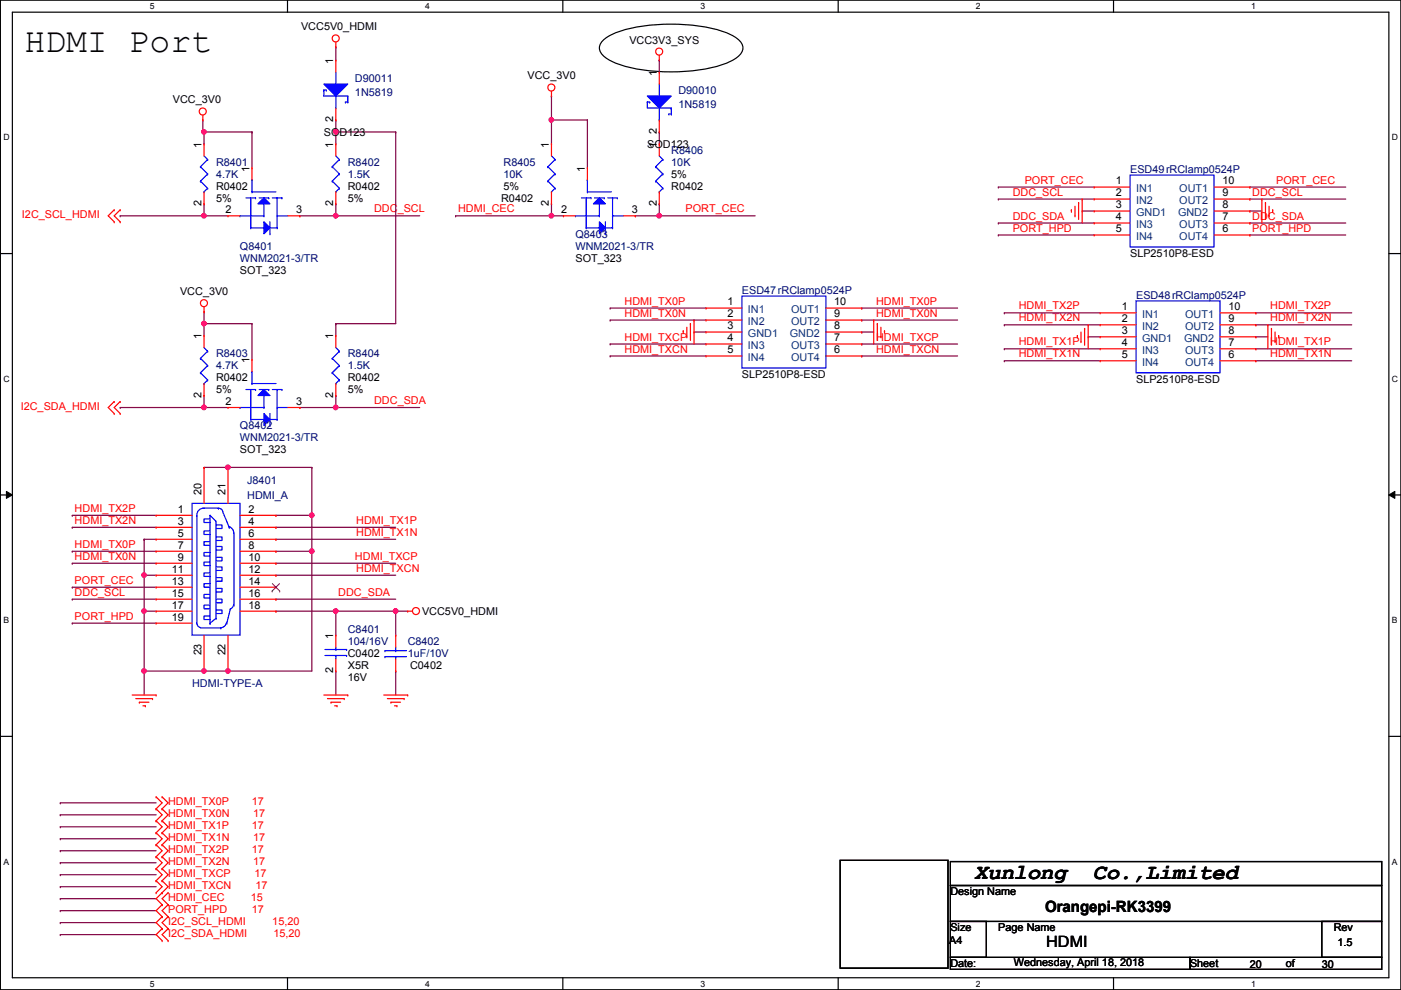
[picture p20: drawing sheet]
<svg xmlns="http://www.w3.org/2000/svg" width="297mm" height="210mm" viewBox="0 0 297 210" stroke-linecap="round" stroke-linejoin="round" font-family="sans-serif">
<defs><g id="words">
<text font-size="7.4" x="5.2" y="11">HDMI Port</text>
<g font-size="4.6">
<text x="206.6" y="186.3">Xunlong</text>
<text x="231.7" y="186.3">Co.,Limited</text>
</g>
<g font-size="3.3">
<text x="221.6" y="193.4">Orangepi-RK3399</text>
<text x="221.8" y="200.9">HDMI</text>
</g>
<g font-size="2.3">
<text x="63.8" y="6.4">VCC5V0_HDMI</text>
<text x="133.4" y="9.2">VCC3V3_SYS</text>
<text x="70.7" y="13.5" transform="rotate(-90 70.7 13.5)">1</text>
<text x="111.8" y="16.8">VCC_3V0</text>
<text x="139.2" y="16" transform="rotate(-90 139.2 16)">1</text>
<text x="36.7" y="21.9">VCC_3V0</text>
<text x="68.7" y="28.8">SOD123</text>
<text x="70.7" y="26" transform="rotate(-90 70.7 26)">2</text>
<text x="139.2" y="28.5" transform="rotate(-90 139.2 28.5)">2</text>
<text x="42.7" y="31.3" transform="rotate(-90 42.7 31.3)">1</text>
<text x="70.7" y="31.3" transform="rotate(-90 70.7 31.3)">1</text>
<text x="116.4" y="31.3" transform="rotate(-90 116.4 31.3)">1</text>
<text x="137.2" y="31.3">SOD123</text>
<text x="139.2" y="31.3" transform="rotate(-90 139.2 31.3)">1</text>
<text x="45.8" y="40.2">R0402</text>
<text x="52.9" y="36.4" transform="rotate(-90 52.9 36.4)">1</text>
<text x="73.7" y="40.2">R0402</text>
<text x="106.8" y="40.2">5%</text>
<text x="124" y="36.4" transform="rotate(-90 124 36.4)">1</text>
<text x="142.3" y="40.2">R0402</text>
<text x="142.3" y="37.7">5%</text>
<text x="236.6" y="39.1">1</text>
<text x="236.6" y="41.7">2</text>
<text x="259.2" y="39.1">10</text>
<text x="259.2" y="41.7">9</text>
<text x="42.7" y="43.7" transform="rotate(-90 42.7 43.7)">2</text>
<text x="45.8" y="42.8">5%</text>
<text x="47.8" y="45.2">2</text>
<text x="62.8" y="45.2">3</text>
<text x="70.7" y="43.7" transform="rotate(-90 70.7 43.7)">2</text>
<text x="73.7" y="42.8">5%</text>
<text x="106.3" y="42.8">R0402</text>
<text x="116.4" y="43.7" transform="rotate(-90 116.4 43.7)">2</text>
<text x="119" y="45.2">2</text>
<text x="133.9" y="45.2">3</text>
<text x="139.2" y="43.7" transform="rotate(-90 139.2 43.7)">2</text>
<text x="236.6" y="46.7">4</text>
<text x="236.6" y="44.2">3</text>
<text x="259.2" y="44.2">8</text>
<text x="259.2" y="46.7">7</text>
<text x="236.6" y="49.3">5</text>
<text x="259.2" y="49.3">6</text>
<text x="50.9" y="58">SOT_323</text>
<text x="122" y="55.5">SOT_323</text>
<text x="239.6" y="54.4">SLP2510P8-ESD</text>
<text x="38.2" y="62.6">VCC_3V0</text>
<text x="154.3" y="64.8">1</text>
<text x="176.9" y="64.8">10</text>
<text x="237.8" y="65.8">1</text>
<text x="260.4" y="65.8">10</text>
<text x="42.7" y="71.9" transform="rotate(-90 42.7 71.9)">1</text>
<text x="70.7" y="71.9" transform="rotate(-90 70.7 71.9)">1</text>
<text x="154.3" y="67.3">2</text>
<text x="154.3" y="69.8">3</text>
<text x="176.9" y="67.3">9</text>
<text x="176.9" y="69.8">8</text>
<text x="237.8" y="68.3">2</text>
<text x="237.8" y="70.9">3</text>
<text x="260.4" y="68.3">9</text>
<text x="260.4" y="70.9">8</text>
<text x="52.9" y="77" transform="rotate(-90 52.9 77)">1</text>
<text x="154.3" y="72.4">4</text>
<text x="154.3" y="74.9">5</text>
<text x="176.9" y="72.4">7</text>
<text x="176.9" y="74.9">6</text>
<text x="237.8" y="73.4">4</text>
<text x="237.8" y="75.9">5</text>
<text x="260.4" y="73.4">7</text>
<text x="260.4" y="75.9">6</text>
<text x="45.8" y="80.9">R0402</text>
<text x="45.8" y="83.4">5%</text>
<text x="73.7" y="80.9">R0402</text>
<text x="73.7" y="83.4">5%</text>
<text x="157.3" y="80.1">SLP2510P8-ESD</text>
<text x="240.9" y="81.1">SLP2510P8-ESD</text>
<text x="42.7" y="84.4" transform="rotate(-90 42.7 84.4)">2</text>
<text x="47.8" y="85.9">2</text>
<text x="62.8" y="85.9">3</text>
<text x="70.7" y="84.4" transform="rotate(-90 70.7 84.4)">2</text>
<text x="50.9" y="96.1">SOT_323</text>
<text x="42.7" y="104.9" transform="rotate(-90 42.7 104.9)">20</text>
<text x="47.8" y="104.9" transform="rotate(-90 47.8 104.9)">21</text>
<text x="37.7" y="108.7">1</text>
<text x="37.7" y="111.3">3</text>
<text x="37.7" y="113.8">5</text>
<text x="52.7" y="108.7">2</text>
<text x="52.7" y="111.3">4</text>
<text x="52.7" y="113.8">6</text>
<text x="37.7" y="116.3">7</text>
<text x="37.7" y="118.9">9</text>
<text x="52.7" y="116.3">8</text>
<text x="52.7" y="118.9">10</text>
<text x="36.4" y="121.4">11</text>
<text x="36.4" y="124">13</text>
<text x="52.7" y="121.4">12</text>
<text x="52.7" y="124">14</text>
<text x="36.4" y="126.5">15</text>
<text x="36.4" y="129">17</text>
<text x="36.4" y="131.6">19</text>
<text x="52.7" y="126.5">16</text>
<text x="52.7" y="129">18</text>
<text x="89.5" y="130.4">VCC5V0_HDMI</text>
<text x="70.7" y="135.4" transform="rotate(-90 70.7 135.4)">1</text>
<text x="42.7" y="139" transform="rotate(-90 42.7 139)">23</text>
<text x="47.8" y="139" transform="rotate(-90 47.8 139)">22</text>
<text x="70.7" y="142.8" transform="rotate(-90 70.7 142.8)">2</text>
<text x="73.7" y="139.3">C0402</text>
<text x="73.7" y="141.8">X5R</text>
<text x="86.9" y="141.8">C0402</text>
<text x="73.7" y="144.4">16V</text>
<text x="201.5" y="189.8">Design Name</text>
<text x="201.5" y="197.4">Size</text>
<text x="211.7" y="197.4">Page Name</text>
<text x="282.8" y="197.4">Rev</text>
<text x="201.2" y="200.2">A4</text>
<text x="283.5" y="200.5">1.5</text>
<text x="201.5" y="205.1">Date:</text>
<text x="215" y="204.8">Wednesday, April 18, 2018</text>
<text x="252.3" y="205.1">Sheet</text>
<text x="265" y="205.3">20</text>
<text x="272.6" y="205.1">of</text>
<text x="280.2" y="205.3">30</text>
</g>
<g font-size="2.3" fill="#000080">
<text x="75.3" y="17.4">D90011</text>
<text x="75.3" y="20.4">1N5819</text>
<text x="143.8" y="19.9">D90010</text>
<text x="143.8" y="22.9">1N5819</text>
<text x="45.8" y="35.1">R8401</text>
<text x="73.7" y="35.1">R8402</text>
<text x="106.8" y="35.1">R8405</text>
<text x="142.3" y="32.6">R8406</text>
<text x="142.3" y="35.1">10K</text>
<text x="45.8" y="37.7">4.7K</text>
<text x="73.7" y="37.7">1.5K</text>
<text x="106.8" y="37.7">10K</text>
<text x="239.6" y="36.7">ESD49rRClamp0524P</text>
<text x="50.9" y="52.9">Q8401</text>
<text x="122" y="50.4">Q8403</text>
<text x="122" y="52.9">WNM2021-3/TR</text>
<text x="50.9" y="55.5">WNM2021-3/TR</text>
<text x="157.3" y="62.3">ESD47rRClamp0524P</text>
<text x="240.9" y="63.3">ESD48rRClamp0524P</text>
<text x="45.8" y="75.8">R8403</text>
<text x="73.7" y="75.8">R8404</text>
<text x="45.8" y="78.3">4.7K</text>
<text x="73.7" y="78.3">1.5K</text>
<text x="50.9" y="91">Q8402</text>
<text x="50.9" y="93.6">WNM2021-3/TR</text>
<text x="52.4" y="102.7">J8401</text>
<text x="52.4" y="105.7">HDMI_A</text>
<text x="73.7" y="134.2">C8401</text>
<text x="73.7" y="136.7">104/16V</text>
<text x="86.4" y="136.7">C8402</text>
<text x="86.4" y="139.3">1uF/10V</text>
<text x="40.7" y="145.6">HDMI-TYPE-A</text>
</g>
<g font-size="2.3" fill="#f00">
<text x="214.7" y="41.5">DDC_SCL</text>
<text x="217.3" y="38.9">PORT_CEC</text>
<text x="265.5" y="41.5">DDC_SCL</text>
<text x="270.6" y="38.9">PORT_CEC</text>
<text x="4.7" y="46.3">I2C_SCL_HDMI</text>
<text x="79.3" y="45">DDC_SCL</text>
<text x="97.1" y="45">HDMI_CEC</text>
<text x="145.4" y="45">PORT_CEC</text>
<text x="214.7" y="46.6">DDC_SDA</text>
<text x="265.5" y="46.6">DDC_SDA</text>
<text x="214.7" y="49.1">PORT_HPD</text>
<text x="265.5" y="49.1">PORT_HPD</text>
<text x="132.4" y="64.6">HDMI_TX0P</text>
<text x="185.8" y="64.6">HDMI_TX0P</text>
<text x="216" y="65.6">HDMI_TX2P</text>
<text x="269.3" y="65.6">HDMI_TX2P</text>
<text x="132.4" y="67.1">HDMI_TX0N</text>
<text x="185.8" y="67.1">HDMI_TX0N</text>
<text x="216" y="68.2">HDMI_TX2N</text>
<text x="269.3" y="68.2">HDMI_TX2N</text>
<text x="132.4" y="74.8">HDMI_TXCN</text>
<text x="132.4" y="72.2">HDMI_TXCP</text>
<text x="185.8" y="74.8">HDMI_TXCN</text>
<text x="185.8" y="72.2">HDMI_TXCP</text>
<text x="216" y="73.2">HDMI_TX1P</text>
<text x="216" y="75.8">HDMI_TX1N</text>
<text x="269.3" y="73.2">HDMI_TX1P</text>
<text x="269.3" y="75.8">HDMI_TX1N</text>
<text x="4.4" y="87">I2C_SDA_HDMI</text>
<text x="79.3" y="85.7">DDC_SDA</text>
<text x="15.8" y="108.5">HDMI_TX2P</text>
<text x="15.8" y="111.1">HDMI_TX2N</text>
<text x="75.5" y="111.1">HDMI_TX1P</text>
<text x="75.5" y="113.6">HDMI_TX1N</text>
<text x="15.8" y="118.7">HDMI_TX0N</text>
<text x="15.8" y="116.2">HDMI_TX0P</text>
<text x="75.3" y="118.7">HDMI_TXCP</text>
<text x="15.8" y="123.8">PORT_CEC</text>
<text x="75.5" y="121.2">HDMI_TXCN</text>
<text x="15.8" y="126.3">DDC_SCL</text>
<text x="15.8" y="131.4">PORT_HPD</text>
<text x="71.7" y="126.3">DDC_SDA</text>
<text x="35.6" y="173.3">HDMI_TX0N</text>
<text x="35.6" y="170.8">HDMI_TX0P</text>
<text x="53.4" y="170.8">17</text>
<text x="53.7" y="173.3">17</text>
<text x="35.6" y="175.9">HDMI_TX1P</text>
<text x="35.6" y="178.4">HDMI_TX1N</text>
<text x="53.4" y="175.9">17</text>
<text x="53.7" y="178.4">17</text>
<text x="35.6" y="180.9">HDMI_TX2P</text>
<text x="35.6" y="183.5">HDMI_TX2N</text>
<text x="53.4" y="180.9">17</text>
<text x="53.7" y="183.5">17</text>
<text x="35.6" y="186">HDMI_TXCP</text>
<text x="35.6" y="188.6">HDMI_TXCN</text>
<text x="35.6" y="191.1">HDMI_CEC</text>
<text x="53.2" y="191.1">15</text>
<text x="53.9" y="186">17</text>
<text x="54.2" y="188.6">17</text>
<text x="35.6" y="193.6">PORT_HPD</text>
<text x="35.6" y="196.2">I2C_SCL_HDMI</text>
<text x="53.4" y="193.6">17</text>
<text x="57.7" y="196.2">15,20</text>
<text x="35.6" y="198.7">I2C_SDA_HDMI</text>
<text x="58" y="198.7">15,20</text>
</g>
<g font-size="2.3" fill="#004080">
<text x="240.9" y="40.7">IN1</text>
<text x="250" y="40.7">OUT1</text>
<text x="240.9" y="43.3">IN2</text>
<text x="240.9" y="45.8">GND1</text>
<text x="249.8" y="45.8">GND2</text>
<text x="250" y="43.3">OUT2</text>
<text x="240.9" y="48.3">IN3</text>
<text x="240.9" y="50.9">IN4</text>
<text x="250" y="48.3">OUT3</text>
<text x="250" y="50.9">OUT4</text>
<text x="158.6" y="66.4">IN1</text>
<text x="158.6" y="68.9">IN2</text>
<text x="158.6" y="71.5">GND1</text>
<text x="167.5" y="71.5">GND2</text>
<text x="167.7" y="66.4">OUT1</text>
<text x="167.7" y="68.9">OUT2</text>
<text x="242.1" y="67.4">IN1</text>
<text x="242.1" y="69.9">IN2</text>
<text x="251.3" y="67.4">OUT1</text>
<text x="251.3" y="69.9">OUT2</text>
<text x="158.6" y="74">IN3</text>
<text x="158.6" y="76.5">IN4</text>
<text x="167.7" y="74">OUT3</text>
<text x="167.7" y="76.5">OUT4</text>
<text x="242.1" y="75">IN3</text>
<text x="242.1" y="77.6">IN4</text>
<text x="242.1" y="72.5">GND1</text>
<text x="251" y="72.5">GND2</text>
<text x="251.3" y="75">OUT3</text>
<text x="251.3" y="77.6">OUT4</text>
</g>
<g font-size="1.8">
<text x="31.8" y="1.9">5</text>
<text x="90.1" y="1.9">4</text>
<text x="148.5" y="1.9">3</text>
<text x="206.9" y="1.9">2</text>
<text x="265.3" y="1.9">1</text>
<text x=".7" y="29.8">D</text>
<text x="295.1" y="29.8">D</text>
<text x=".7" y="80.9">C</text>
<text x="295.1" y="80.9">C</text>
<text x=".7" y="132.1">B</text>
<text x="295.1" y="132.1">B</text>
<text x=".7" y="183.3">A</text>
<text x="295.1" y="183.3">A</text>
<text x="31.8" y="209.2">5</text>
<text x="90.1" y="209.2">4</text>
<text x="148.5" y="209.2">3</text>
<text x="206.9" y="209.2">2</text>
<text x="265.3" y="209.2">1</text>
</g>
</g></defs>
<path d="M.1 0h296.9v209.8h-296.9zM2.6 2.6h291.9v204.7h-291.9z" fill="none" stroke="#000" stroke-width=".25"/>
<g fill="#fff">
<path d="M31.8 .3h1v2h-1z"/>
<path d="M31.8 207.6h1v1.9h-1z"/>
</g>
<path d="M61 0v2.6M61 207.3v2.5" fill="none" stroke="#000" stroke-width=".25"/>
<g fill="#fff">
<path d="M90.1 .3h1v2h-1z"/>
<path d="M90.1 207.6h1v1.9h-1z"/>
</g>
<path d="M119.3 0v2.6M119.3 207.3v2.5" fill="none" stroke="#000" stroke-width=".25"/>
<g fill="#fff">
<path d="M148.5 .3h1v2h-1z"/>
<path d="M148.5 207.6h1v1.9h-1z"/>
</g>
<path d="M177.7 0v2.6M177.7 207.3v2.5" fill="none" stroke="#000" stroke-width=".25"/>
<g fill="#fff">
<path d="M206.9 .3h1v2h-1z"/>
<path d="M206.9 207.6h1v1.9h-1z"/>
</g>
<path d="M236.1 0v2.6M236.1 207.3v2.5" fill="none" stroke="#000" stroke-width=".25"/>
<g fill="#fff">
<path d="M265.3 .3h.9v2h-.9z"/>
<path d="M265.3 207.6h.9v1.9h-.9z"/>
<path d="M.7 28.2h1.3v1.9h-1.3z"/>
<path d="M295.1 28.2h1.3v1.9h-1.3z"/>
<path d="M.7 79.3h1.3v2h-1.3z"/>
<path d="M295.1 79.3h1.3v2h-1.3z"/>
</g>
<path d="M.1 53.8h2.5M294.5 53.8h2.5" fill="none" stroke="#000" stroke-width=".25"/>
<g fill="#fff">
<path d="M.7 130.5h1.2v2h-1.2z"/>
<path d="M295.1 130.5h1.2v2h-1.2z"/>
</g>
<path d="M.1 104.9h2.5M294.5 104.9h2.5" fill="none" stroke="#000" stroke-width=".25"/>
<path d="M1.4 104.2l1.2 .7-1.2 .8zM294.5 104.9l1.2-.7v1.5z" fill="#000"/>
<path d="M1.4 104.2l1.2 .7-1.2 .8zM294.5 104.9l1.2-.7v1.5z" fill="none" stroke="#000" stroke-width=".21"/>
<g fill="#fff">
<path d="M.7 181.7h1.2v2h-1.2z"/>
<path d="M295.1 181.7h1.2v2h-1.2z"/>
</g>
<path d="M128.1 8.3a20.2 20.2 0 0 1 10.4-3 35.3 35.3 0 0 1 16.3 2 4.1 4.1 0 0 1 2.7 2.9 3.1 3.1 0 0 1-1.8 2.3 25.8 25.8 0 0 1-11.5 2.7 33.8 33.8 0 0 1-14.4-2.1 4.1 4.1 0 0 1-2.7-2.9l.1-.7zM.1 156.1h2.5M294.5 156.1h2.5" fill="none" stroke="#000" stroke-width=".25"/>
<g fill="none" stroke="#800040" stroke-width=".25">
<path d="M43.3 28h.1M43.3 28v2.5M211.7 42.2h.1M211.7 47.3h.1M211.7 49.8h.1M211.7 47.3h20.3M211.7 42.2h20.3M211.7 49.8h20.3M265 47.3h.1M265 42.2h.1M265 49.8h.1M265 47.3h20.3"/>
<path d="M265 42.2h20.3M265 49.8h20.3M129.4 75.5h.1M129.4 65.3h.1M129.4 67.9h.1M129.4 72.9h.1M129.4 67.9h20.3M129.4 75.5h20.3M129.4 72.9h20.3M129.4 65.3h20.3M182.7 67.9h.1M182.7 75.5h.1"/>
<path d="M182.7 72.9h.1M182.7 65.3h.1M182.7 67.9h20.3M182.7 75.5h20.3M182.7 72.9h20.3M182.7 65.3h20.3M212.9 68.9h.1M212.9 74h.1M212.9 76.5h.1M212.9 66.3h.1M212.9 68.9h20.4M212.9 74h20.4"/>
<path d="M212.9 76.5h20.4M212.9 66.3h20.4M266.3 66.3h.1M266.3 74h.1M266.3 68.9h.1M266.3 76.5h.1M266.3 68.9h20.3M266.3 74h20.3M266.3 76.5h20.3M266.3 66.3h20.3"/>
</g>
<circle cx="43.2" cy="28" r=".49" fill="#f0f"/>
<circle cx="43.2" cy="28" r=".49" fill="none" stroke="#f0f" stroke-width=".25"/>
<path d="M71.2 45.8h.1M71.2 45.8h17.8M43.3 68.6h.1M43.3 68.6v2.6" fill="none" stroke="#800040" stroke-width=".25"/>
<circle cx="71.2" cy="45.7" r=".49" fill="#f0f"/>
<circle cx="71.2" cy="45.7" r=".49" fill="none" stroke="#f0f" stroke-width=".25"/>
<path d="M53.4 28h.1M53.4 28v7.6M71.2 25.4h.1M71.2 25.4v2.6M25.5 45.8h.1M25.5 45.8h22.8M43.3 45.8h.1M43.3 43.2h.1M43.3 43.2v2.6M63.6 45.8h.1M71.2 43.2h.1M71.2 43.2v2.6h-7.6" fill="none" stroke="#800040" stroke-width=".25"/>
<circle cx="43.2" cy="45.7" r=".49" fill="#f0f"/>
<circle cx="43.2" cy="45.7" r=".49" fill="none" stroke="#f0f" stroke-width=".25"/>
<path d="M43 25.4h.1M43 25.4v2.6h.3M43.3 28h.1M71.2 83.9h.1M71.2 86.4h.1M71.2 83.9v2.5M71.2 86.4h17.8" fill="none" stroke="#800040" stroke-width=".25"/>
<circle cx="71.2" cy="86.4" r=".49" fill="#f0f"/>
<circle cx="71.2" cy="86.4" r=".49" fill="none" stroke="#f0f" stroke-width=".25"/>
<path d="M53.4 68.6h.1M53.4 68.6v7.6M25.5 86.4h.1M25.5 86.4h22.8M43.3 83.9h.1M43.3 86.4h.1M43.3 83.9v2.5M63.6 86.4h.1M63.6 86.4h7.6" fill="none" stroke="#800040" stroke-width=".25"/>
<circle cx="43.2" cy="86.4" r=".49" fill="#f0f"/>
<circle cx="43.2" cy="86.4" r=".49" fill="none" stroke="#f0f" stroke-width=".25"/>
<path d="M43.3 66.1h.1M43.3 66.1v2.5" fill="none" stroke="#800040" stroke-width=".25"/>
<circle cx="43.2" cy="68.6" r=".49" fill="#f0f"/>
<circle cx="43.2" cy="68.6" r=".49" fill="none" stroke="#f0f" stroke-width=".25"/>
<g fill="none" stroke="#800040" stroke-width=".25">
<path d="M71.2 9.9h.1M71.2 9.9v2.8M71.2 28h.1M71.2 28h12.7M43.3 68.6h.1M43.3 68.6h10.1M12.8 170.2h.1M12.8 172.8h.1M12.8 175.3h.1M12.8 177.8h.1M12.8 170.2h20.3M12.8 172.8h20.3"/>
<path d="M12.8 175.3h20.3M12.8 177.8h20.3M12.8 180.4h.1M12.8 182.9h.1M12.8 185.5h.1M12.8 188h.1M12.8 193.1h.1M12.8 195.6h.1M12.8 198.2h.1M12.8 190.5h.1M12.8 180.4h20.3M12.8 182.9h20.3"/>
<path d="M12.8 185.5h20.3M12.8 188h20.3M12.8 193.1h20.3M12.8 195.6h20.3M12.8 198.2h20.3M12.8 190.5h20.3"/>
</g>
<circle cx="71.2" cy="28" r=".49" fill="#f0f"/>
<circle cx="71.2" cy="28" r=".49" fill="none" stroke="#f0f" stroke-width=".25"/>
<path d="M71.2 28h.1M71.2 28v2.5M83.9 28h.1M83.9 28v40.6h-12.7M116.9 20.4h.1M116.9 20.4v5M96.6 45.8h.1M116.9 43.2h.1M116.9 43.2v2.6h-20.3M71.2 68.6h.1M71.2 68.6v2.6" fill="none" stroke="#800040" stroke-width=".25"/>
<circle cx="116.9" cy="45.7" r=".49" fill="#f0f"/>
<circle cx="116.9" cy="45.7" r=".49" fill="none" stroke="#f0f" stroke-width=".25"/>
<path d="M124.5 25.4h.1M124.5 25.4v10.2M116.9 45.8h.1M116.9 45.8h2.6M134.7 45.8h.1M134.7 45.8h25.4M139.8 45.8h.1" fill="none" stroke="#800040" stroke-width=".25"/>
<circle cx="139.8" cy="45.7" r=".49" fill="#f0f"/>
<circle cx="139.8" cy="45.7" r=".49" fill="none" stroke="#f0f" stroke-width=".25"/>
<path d="M116.9 25.4h.1M116.9 25.4h7.6M116.9 25.4v5.1" fill="none" stroke="#800040" stroke-width=".25"/>
<circle cx="116.9" cy="25.4" r=".49" fill="#f0f"/>
<circle cx="116.9" cy="25.4" r=".49" fill="none" stroke="#f0f" stroke-width=".25"/>
<g fill="none" stroke="#800040" stroke-width=".25">
<path d="M139.8 12.7h.1M139.8 12.7v2.6M139.8 28h.1M139.8 28v2.5M139.8 43.2h.1M139.8 43.2v2.6M15.3 119.4h.1M15.3 119.4h17.8M66.1 109.3h.1M66.1 109.3v7.6M30.6 142.3h.1M30.6 142.3v5.1"/>
<path d="M30.6 142.3h12.7"/>
</g>
<circle cx="43.2" cy="142.3" r=".49" fill="#f0f"/>
<circle cx="43.2" cy="142.3" r=".49" fill="none" stroke="#f0f" stroke-width=".25"/>
<path d="M43.3 142.3h.1M43.3 142.3h5" fill="none" stroke="#800040" stroke-width=".25"/>
<circle cx="48.3" cy="142.3" r=".49" fill="#f0f"/>
<circle cx="48.3" cy="142.3" r=".49" fill="none" stroke="#f0f" stroke-width=".25"/>
<path d="M15.3 109.3h.1M15.3 111.8h.1M15.3 109.3h17.8M15.3 111.8h17.8M15.3 127h.1M15.3 127h17.8M30.6 129.6h.1M30.6 129.6v12.7M58.5 122h.1M58.5 122h25.4" fill="none" stroke="#800040" stroke-width=".25"/>
<circle cx="30.5" cy="142.3" r=".49" fill="#f0f"/>
<circle cx="30.5" cy="142.3" r=".49" fill="none" stroke="#f0f" stroke-width=".25"/>
<circle cx="30.5" cy="129.6" r=".49" fill="#f0f"/>
<circle cx="30.5" cy="129.6" r=".49" fill="none" stroke="#f0f" stroke-width=".25"/>
<path d="M15.3 116.9h.1M15.3 116.9h17.8M30.6 114.3h.1M30.6 114.3h2.5M58.5 119.4h.1M58.5 111.8h.1M58.5 119.4h25.4M58.5 111.8h25.4M66.1 116.9h.1M66.1 116.9v25.4M30.6 122h.1M30.6 122h2.5" fill="none" stroke="#800040" stroke-width=".25"/>
<circle cx="66.1" cy="116.9" r=".49" fill="#f0f"/>
<circle cx="66.1" cy="116.9" r=".49" fill="none" stroke="#f0f" stroke-width=".25"/>
<path d="M66.1 99.1h.1M66.1 99.1v10.2h-7.6M58.5 114.3h.1M58.5 109.3h.1M58.5 114.3h25.4M15.3 132.1h.1M15.3 132.1h17.8M58.5 127h.1M58.5 127h25.4" fill="none" stroke="#800040" stroke-width=".25"/>
<circle cx="66.1" cy="109.2" r=".49" fill="#f0f"/>
<circle cx="66.1" cy="109.2" r=".49" fill="none" stroke="#f0f" stroke-width=".25"/>
<path d="M48.3 99.1h.1M48.3 99.1h17.8" fill="none" stroke="#800040" stroke-width=".25"/>
<circle cx="48.3" cy="99.1" r=".49" fill="#f0f"/>
<circle cx="48.3" cy="99.1" r=".49" fill="none" stroke="#f0f" stroke-width=".25"/>
<path d="M43.3 99.1h.1M43.3 99.1h5M30.6 114.3h.1M30.6 114.3v7.7M58.5 116.9h.1M58.5 116.9h7.6M71.2 129.6h.1M71.2 129.6h12.7M71.2 142.3h.1M71.2 142.3v5.1" fill="none" stroke="#800040" stroke-width=".25"/>
<circle cx="83.9" cy="129.6" r=".49" fill="#f0f"/>
<circle cx="83.9" cy="129.6" r=".49" fill="none" stroke="#f0f" stroke-width=".25"/>
<circle cx="71.2" cy="129.6" r=".49" fill="#f0f"/>
<circle cx="71.2" cy="129.6" r=".49" fill="none" stroke="#f0f" stroke-width=".25"/>
<path d="M30.6 122h.1M30.6 122v7.6M58.5 129.6h.1M58.5 129.6h12.7M48.3 142.3h.1M48.3 142.3h17.8" fill="none" stroke="#800040" stroke-width=".25"/>
<circle cx="30.5" cy="121.9" r=".49" fill="#f0f"/>
<circle cx="30.5" cy="121.9" r=".49" fill="none" stroke="#f0f" stroke-width=".25"/>
<g fill="none" stroke="#800040" stroke-width=".25">
<path d="M43.3 28h10.1M53.4 28h.1M211.7 39.7h.1M211.7 39.7h20.3M265 39.7h.1M265 39.7h20.3M229.4 44.7h.1M229.4 44.7h2.6M265 44.7h.1M265 44.7h2.5M147.1 70.4h.1M147.1 70.4h2.6"/>
<path d="M182.7 70.4h.1M182.7 70.4h2.5M230.7 71.4h.1M230.7 71.4h2.6M266.3 71.4h.1M266.3 71.4h2.5M15.3 124.5h.1M15.3 124.5h17.8M30.6 129.6h.1M30.6 129.6h2.5M71.2 129.6h.1M71.2 129.6v5.1"/>
<path d="M83.9 129.6h.1M83.9 129.6h2.5M83.9 129.6v5.1M83.9 142.3h.1M83.9 142.3v5.1"/>
</g>
<g fill="none" stroke="#f00" stroke-width=".25">
<path d="M71.2 9.9h.1M71.2 8.9v1M116.9 19.3v1.1M139.8 12.7h.1M139.8 11.7v1M43 25.4h.1M43 24.4v1M71.2 30.5h.1M71.2 30.5v2.6M116.9 20.4h.1M24.2 44.5h.1M24.2 47h.1"/>
<path d="M24.2 44.5l-1.3 1.3 1.3 1.2M25.5 44.5h.1M25.5 47h.1M25.5 44.5l-1.3 1.3 1.3 1.2M71.2 43.2h.1M71.2 40.7v2.5M227.2 44.5h.1M227.2 44.5v.5M227.9 45.8h.1M227.9 43.7v2.1M228.7 43h.1M228.7 43v3.5"/>
<path d="M229.4 42.2h.1M229.4 42.2v5.1M267.5 42.2h.1M267.5 42.2v5.1M268.3 43h.1M268.3 43v3.5M269.1 45.8h.1M269.1 43.7v2.1M269.8 44.5h.1M269.8 44.5v.5M43.3 66.1h.1M43.3 65.1v1"/>
<path d="M144.9 70.1h.1M144.9 70.1v.6M145.6 71.4h.1M145.6 69.4v2M146.4 68.6h.1M146.4 68.6v3.6M147.1 67.9h.1M147.1 67.9v5M185.2 67.9h.1M185.2 67.9v5M186 68.6h.1M186 68.6v3.6"/>
<path d="M186.8 71.4h.1M186.8 69.4v2M187.5 70.1h.1M187.5 70.1v.6M228.4 71.2h.1M228.4 71.2v.5M229.2 72.4h.1M229.2 70.4v2M230 69.6h.1M230 69.6v3.6M230.7 68.9h.1M230.7 68.9v5.1"/>
<path d="M268.8 68.9h.1M268.8 68.9v5.1M269.6 69.6h.1M269.6 69.6v3.6M270.3 72.4h.1M270.3 70.4v2M271.1 71.2h.1M271.1 71.2v.5M24.2 85.1h.1M24.2 87.7h.1M24.2 85.1l-1.3 1.3 1.3 1.3M25.5 85.1h.1"/>
<path d="M25.5 87.7h.1M25.5 85.1l-1.3 1.3 1.3 1.3M43.3 99.1h.1M43.3 99.1v7.6M48.3 99.1h.1M48.3 99.1v7.6M33.1 109.3h.1M33.1 111.8h.1M33.1 114.3h.1M33.1 116.9h.1M33.1 119.4h.1M33.1 109.3h7.6"/>
<path d="M33.1 111.8h7.6M33.1 114.3h7.6M33.1 116.9h7.6M33.1 119.4h7.6M50.9 109.3h7.6M50.9 111.8h7.6M50.9 114.3h7.6M50.9 116.9h7.6M50.9 119.4h7.6M58.5 109.3h.1M58.5 111.8h.1M58.5 114.3h.1"/>
<path d="M58.5 116.9h.1M58.5 119.4h.1M33.1 122h.1M33.1 124.5h.1M33.1 127h.1M33.1 129.6h.1M33.1 132.1h.1M33.1 129.6h7.6M33.1 122h7.6M33.1 124.5h7.6M33.1 127h7.6M33.1 132.1h7.6"/>
<path d="M43.3 134.7v7.6M48.3 134.7v7.6M50.9 129.6h7.6M50.9 122h7.6M50.9 124.5h7.6M50.9 127h7.6M58.5 122h.1M58.5 124.5h.1M58.5 127h.1M58.5 129.6h.1M86.4 129.6h.1M86.4 129.6h1.1"/>
<path d="M28 147.4h5.1M28.8 148.1h3.5M29.5 148.9h.1M29.5 148.9h2.1M30.3 149.6h.5M30.8 149.6h.1M32.3 148.1h.1M33.1 147.4h.1M43.3 142.3h.1M48.3 142.3h.1M68.7 147.4h5M69.4 148.1h3.6"/>
<path d="M70.2 148.9h.1M70.2 148.9h2M70.9 149.6h.6M71.5 149.6h.1M73 148.1h.1M73.7 147.4h.1M81.4 147.4h5M82.1 148.1h3.6M82.9 148.9h.1M82.9 148.9h2M83.6 149.6h.6M84.2 149.6h.1"/>
<path d="M85.7 148.1h.1M86.4 147.4h.1M33.1 174h.1M33.1 171.5h.1M33.1 169h.1M33.1 176.6h.1M33.1 179.1h.1M33.1 171.5l1.3 1.3-1.3 1.2M33.1 169l1.3 1.2-1.3 1.3M33.1 174l1.3 1.3-1.3 1.3M33.1 176.6l1.3 1.2-1.3 1.3M33.1 179.1l1.3 1.3-1.3 1.3"/>
<path d="M34.4 174h.1M34.4 171.5h.1M34.4 169h.1M34.4 176.6h.1M34.4 179.1h.1M34.4 171.5l1.2 1.3-1.2 1.2M34.4 169l1.2 1.2-1.2 1.3M34.4 174l1.2 1.3-1.2 1.3M34.4 176.6l1.2 1.2-1.2 1.3M34.4 179.1l1.2 1.3-1.2 1.3M33.1 181.7h.1M33.1 184.2h.1"/>
<path d="M33.1 186.7h.1M33.1 189.3h.1M33.1 181.7l1.3 1.2-1.3 1.3M33.1 184.2l1.3 1.3-1.3 1.2M33.1 186.7l1.3 1.3-1.3 1.3M34.4 181.7h.1M34.4 184.2h.1M34.4 186.7h.1M34.4 189.3h.1M34.4 191.8h.1M34.4 194.4h.1M34.4 196.9h.1"/>
<path d="M34.4 199.4h.1M34.4 181.7l1.2 1.2-1.2 1.3M34.4 184.2l1.2 1.3-1.2 1.2M34.4 186.7l1.2 1.3-2.5 2.5 1.3 1.3M34.4 191.8l-1.3 1.3 1.3 1.3M34.4 194.4l-1.3 1.2 1.3 1.3M34.4 196.9l-1.3 1.3 1.3 1.2M35.6 194.4h.1M35.6 191.8h.1M35.6 196.9h.1M35.6 199.4h.1M35.6 189.3h.1"/>
<path d="M35.6 191.8l-1.2 1.3 1.2 1.3M35.6 194.4l-1.2 1.2 1.2 1.3M35.6 196.9l-1.2 1.3 1.2 1.2M35.6 189.3l-1.2 1.2 1.2 1.3"/>
<circle cx="71.2" cy="8.1" r=".75"/>
<circle cx="116.9" cy="18.6" r=".75"/>
<circle cx="139.8" cy="10.9" r=".75"/>
<circle cx="43" cy="23.6" r=".75"/>
<circle cx="43.2" cy="64.3" r=".75"/>
<circle cx="88.2" cy="129.6" r=".75"/>
</g>
<path d="M178.1 182.4h22.9v22.9h-22.9zM201.5 182.7h91.4v5h-91.4zM201.5 187.7h91.4v7.7h-91.4zM201.5 195.4h7.6v7.6h-7.6zM280.2 195.4h12.7v7.6h-12.7zM201.5 203h50.8v2.5h-50.8zM252.3 203h40.6v2.5h-40.6z" fill="none" stroke="#000" stroke-width=".25"/>
<g fill="none" stroke="#00f" stroke-width=".25">
<path d="M70.4 35.3h.1M70.4 38.4h.1M70.4 35.3l1.6 1.6M70.4 38.4l1.6 1.5M71.2 33.1l.8 .7M72 33.8h.1M72 36.9h.1M72 39.9h.1M72 33.8l-1.6 1.5M72 36.9l-1.6 1.5M72 39.9l-.8 .8M71.2 40.7h.1"/>
<path d="M40.7 106.7h10.2v28h-10.2zM41.7 109.3v22.8M43 107.7h3.3M43.3 107.7a1.48 1.48 0 0 0-1.6 1.8M44.5 109.3h.1M44.5 110h-1.2v.8h1.2M44.5 112.6h-1.2v.7h1.2M44.5 114.9h-1.2v.7h1.2M44.5 117.1h-1.2v.8h1.2M44.5 119.2h-1.2v.7h1.2M44.5 109.3v22.8M44.5 109.3l1.3 1.2v20.6"/>
<path d="M45.8 111.3h1.3v.8h-1.3M45.8 113.8h1.3v.8h-1.3M45.8 115.9h1.3v.7h-1.3M45.8 118.2h1.3v.7h-1.3M46.3 107.7a.99 .99 0 0 1 1 1.1M46.3 107.7h.1M47.3 108.8l1.3 3M48.6 111.6a1.49 1.49 0 0 1 1 1.5M48.6 111.8h.1M49.6 113.1v15.2M41.7 132.1a.95 .95 0 0 0 .8 1M41.7 132.1h.1"/>
<path d="M42.5 133.1h4.3M44.5 132.1h.1M44.5 121.5h-1.2v.7h1.2M44.5 123.7h-1.2v.8h1.2M44.5 126h-1.2v.8h1.2M44.5 128.3h-1.2v.8h1.2M44.5 130.6h-1.2v.8h1.2M45.8 131.1h.1M45.8 120.2h1.3v.7h-1.3M45.8 122.5h1.3v.7h-1.3M45.8 124.8h1.3v.7h-1.3M45.8 127h1.3v.8h-1.3"/>
<path d="M45.8 129.3h1.3v.8h-1.3M45.8 131.1l-1.3 1M46.8 133.1h.1M48 132.1a1.3 1.3 0 0 1-1.2 1M48.1 132.1h.1M48.8 129.1l-.7 3M49.6 128.1a1.3 1.3 0 0 1-.8 1.1M49.6 128.3h.1"/>
</g>
<path d="M57.7 125.3h.1M57.7 123.7l1.6 1.6M59.3 123.7l-1.6 1.6M59.3 125.3h.1" fill="none" stroke="#804000" stroke-width=".21"/>
<path d="M56 42l1.2 1.2h-2.5z" fill="#00f"/>
<path d="M56 42l1.2 1.2h-2.5z" fill="none" stroke="#00f" stroke-width=".25"/>
<path d="M56 47l1.2 1.3-1.2 1.3z" fill="#00f"/>
<g fill="none" stroke="#00f" stroke-width=".25">
<path d="M42.5 35.3h.1M42.5 38.4h.1M42.5 35.3l1.5 1.6M42.5 38.4l1.5 1.5M43.3 33.1l.7 .7M44 33.8h.1M44 36.9h.1M44 39.9h.1M44 33.8l-1.5 1.5M44 36.9l-1.5 1.5M44 39.9l-.7 .8M53.4 38.1h.1"/>
<path d="M53.4 38.1v2.6M116.2 35.3h.1M116.2 38.4h.1M116.2 35.3l1.5 1.6M116.2 38.4l1.5 1.5M116.9 33.1l.8 .7M117.7 33.8h.1M117.7 36.9h.1M117.7 39.9h.1M117.7 33.8l-1.5 1.5M117.7 36.9l-1.5 1.5M117.7 39.9l-.8 .8"/>
<path d="M239.6 37.1h17.8v15.3h-17.8zM43.3 40.7h.1M50.9 45.8h.1M50.9 45.8h5.1M52.2 42h2M53.2 48.3h.1M53.2 42v6.3M53.2 48.3h2.8M53.4 40.7h.1M53.4 40.7h5.1M54.2 42h.1M54.9 42h2.1"/>
<path d="M56 47l1.2 1.3-1.2 1.3zM56 48.3h.1M56 45.8h.1M56 43.2v2.6M57 42h.1M57.2 49.6h.1M57.2 47v2.6M57.2 48.3h1.6M57.7 42h2.1M58.8 48.3h.1M58.8 42h.1M58.8 45.8h.1"/>
<path d="M58.8 42v6.3M58.8 45.8h2.2M59.8 42h.1M116.9 40.7h.1M42.5 76h.1M42.5 79h.1M42.5 76l1.5 1.5M42.5 79l1.5 1.6M43.3 73.7l.7 .8M44 74.5h.1M44 77.5h.1M44 74.5l-1.5 1.5"/>
<path d="M44 77.5l-1.5 1.5M70.4 76h.1M70.4 79h.1M70.4 76l1.6 1.5M70.4 79l1.6 1.6M71.2 73.7l.8 .8M72 74.5h.1M72 77.5h.1M72 74.5l-1.6 1.5M72 77.5l-1.6 1.5M157.3 62.8h17.8v15.2h-17.8zM240.9 63.8h17.8v15.2h-17.8z"/>
<path d="M43.3 81.3h.1M44 80.6h.1M44 80.6l-.7 .7M71.2 81.3h.1M72 80.6h.1M72 80.6l-.8 .7M81.6 138h.1M81.6 139.2h.1M81.6 138h4.6M81.6 139.2h4.6M83.9 139.2h.1M83.9 138h.1"/>
<path d="M83.9 137.2v.8M83.9 139.2v.5"/>
</g>
<g fill="none" stroke="#f00" stroke-width=".25">
<path d="M43.3 30.5h.1M43.3 30.5v2.6M53.4 35.6h.1M53.4 35.6v2.5M116.9 30.5h.1M116.9 30.5v2.6M232 39.7h.1M232 39.7h7.6M257.4 39.7h7.6M265 39.7h.1M43.3 43.2h.1M43.3 40.7v2.5"/>
<path d="M48.3 45.8h.1M48.3 45.8h2.6M61 45.8h2.6M63.6 45.8h.1M116.9 43.2h.1M116.9 40.7v2.5M232 42.2h.1M232 47.3h.1M232 49.8h.1M232 44.7h.1M232 42.2h7.6M232 47.3h7.6"/>
<path d="M232 49.8h7.6M232 44.7h7.6M257.4 42.2h7.6M257.4 47.3h7.6M257.4 49.8h7.6M257.4 44.7h7.6M265 42.2h.1M265 44.7h.1M265 47.3h.1M265 49.8h.1M43.3 71.2h.1M43.3 71.2v2.5"/>
<path d="M71.2 71.2h.1M71.2 71.2v2.5M149.7 65.3h.1M149.7 67.9h.1M149.7 72.9h.1M149.7 75.5h.1M149.7 70.4h.1M149.7 65.3h7.6M149.7 67.9h7.6M149.7 72.9h7.6M149.7 75.5h7.6M149.7 70.4h7.6"/>
<path d="M175.1 65.3h7.6M175.1 67.9h7.6M175.1 72.9h7.6M175.1 75.5h7.6M175.1 70.4h7.6M182.7 65.3h.1M182.7 67.9h.1M182.7 70.4h.1M182.7 72.9h.1M182.7 75.5h.1M233.3 66.3h.1M233.3 68.9h.1"/>
<path d="M233.3 74h.1M233.3 76.5h.1M233.3 71.4h.1M233.3 66.3h7.6M233.3 68.9h7.6M233.3 74h7.6M233.3 76.5h7.6M233.3 71.4h7.6M258.7 66.3h7.6M258.7 68.9h7.6M258.7 74h7.6M258.7 76.5h7.6"/>
<path d="M258.7 71.4h7.6M266.3 66.3h.1M266.3 68.9h.1M266.3 71.4h.1M266.3 74h.1M266.3 76.5h.1M43.3 83.9h.1M43.3 81.3v2.6M71.2 83.9h.1M71.2 81.3v2.6M83.9 134.7h.1M83.9 134.7v2.5"/>
<path d="M83.9 139.7v2.6M83.9 142.3h.1"/>
</g>
<path d="M68.7 17.8h5l-2.5 2.6z" fill="#00f"/>
<g fill="none" stroke="#00f" stroke-width=".25">
<path d="M68.7 17.8h5l-2.5 2.6zM68.7 19.1h.1M68.7 19.1v1.3h5M68.7 19.1h.5M69.2 19.1h.1M71.2 17.8h.1M71.2 15.3v2.5M71.2 22.9h.1M71.2 20.4v2.5M73.2 21.6h.1M73.2 21.6h.5M73.7 20.4h.1"/>
<path d="M73.7 21.6h.1M73.7 20.4v1.2M139 35.3h.1M139 38.4h.1M139 35.3l1.5 1.6M139 38.4l1.5 1.5M139.8 33.1l.7 .7M140.5 33.8h.1M140.5 36.9h.1M140.5 39.9h.1M140.5 33.8l-1.5 1.5M140.5 36.9l-1.5 1.5"/>
<path d="M140.5 39.9l-.7 .8M139.8 40.7h.1M68.9 139h4.6M68.9 137.7h4.6M71.2 137.7h.1M71.2 139h.1M71.2 137.2v.5M71.2 139v.7M73.5 139h.1M73.5 137.7h.1"/>
</g>
<path d="M71.2 12.7h.1M71.2 12.7v2.6M71.2 25.4h.1M71.2 22.9v2.5M139.8 30.5h.1M139.8 30.5v2.6M139.8 43.2h.1M139.8 40.7v2.5M71.2 134.7h.1M71.2 134.7v2.5M71.2 139.7v2.6M71.2 142.3h.1" fill="none" stroke="#f00" stroke-width=".25"/>
<path d="M127.1 42l1.3 1.2h-2.6z" fill="#00f"/>
<path d="M127.1 42l1.3 1.2h-2.6z" fill="none" stroke="#00f" stroke-width=".25"/>
<path d="M127.1 47l1.3 1.3-1.3 1.3z" fill="#00f"/>
<g fill="none" stroke="#00f" stroke-width=".25">
<path d="M124.5 38.1h.1M124.5 38.1v2.6M122 45.8h.1M122 45.8h5.1M123.3 42h2M124.3 48.3h.1M124.3 42v6.3M124.3 48.3h2.8M124.5 40.7h.1M124.5 40.7h5.1M125.3 42h.1M126.1 42h2"/>
<path d="M127.1 47l1.3 1.3-1.3 1.3zM127.1 48.3h.1M127.1 45.8h.1M127.1 43.2v2.6M128.1 42h.1M128.4 49.6h.1M128.4 47v2.6M128.4 48.3h1.5M128.9 42h2M129.9 48.3h.1M129.9 42h.1M129.9 45.8h.1"/>
<path d="M129.9 42v6.3M129.9 45.8h2.3M130.9 42h.1"/>
</g>
<path d="M124.5 35.6h.1M124.5 35.6v2.5M119.5 45.8h.1M119.5 45.8h2.5M132.2 45.8h2.5M134.7 45.8h.1" fill="none" stroke="#f00" stroke-width=".25"/>
<path d="M56 82.6l1.2 1.3h-2.5z" fill="#00f"/>
<path d="M56 82.6l1.2 1.3h-2.5z" fill="none" stroke="#00f" stroke-width=".25"/>
<path d="M56 87.7l1.2 1.2-1.2 1.3z" fill="#00f"/>
<g fill="none" stroke="#00f" stroke-width=".25">
<path d="M53.4 78.8h.1M53.4 78.8v2.5M50.9 86.4h.1M50.9 86.4h5.1M52.2 82.6h2M53.2 88.9h.1M53.2 82.6v6.3M53.2 88.9h2.8M53.4 81.3h.1M53.4 81.3h5.1M54.2 82.6h.1M54.9 82.6h2.1"/>
<path d="M56 87.7l1.2 1.2-1.2 1.3zM56 88.9h.1M56 86.4h.1M56 83.9v2.5M57 82.6h.1M57.2 90.2h.1M57.2 87.7v2.5M57.2 88.9h1.6M57.7 82.6h2.1M58.8 88.9h.1M58.8 82.6h.1M58.8 86.4h.1"/>
<path d="M58.8 82.6v6.3M58.8 86.4h2.2M59.8 82.6h.1"/>
</g>
<path d="M53.4 76.2h.1M53.4 76.2v2.6M48.3 86.4h.1M48.3 86.4h2.6M61 86.4h2.6M63.6 86.4h.1" fill="none" stroke="#f00" stroke-width=".25"/>
<path d="M137.2 20.4h5.1l-2.5 2.5z" fill="#00f"/>
<g fill="none" stroke="#00f" stroke-width=".25">
<path d="M139.8 17.8v2.6M137.2 20.4h5.1l-2.5 2.5zM137.2 21.6h.1M137.2 21.6v1.3h5.1M137.2 21.6h.5M137.7 21.6h.1M139.8 20.4h.1M139.8 25.4h.1M139.8 22.9v2.5M141.8 24.2h.1M141.8 24.2h.5M142.3 22.9h.1"/>
<path d="M142.3 24.2h.1M142.3 22.9v1.3"/>
</g>
<path d="M139.8 15.3h.1M139.8 15.3v2.5M139.8 28h.1M139.8 25.4v2.6" fill="none" stroke="#f00" stroke-width=".25"/>
<circle cx="43.2" cy="28" r=".49" fill="#f0f"/>
<circle cx="43.2" cy="28" r=".49" fill="none" stroke="#f0f" stroke-width=".25"/>
<circle cx="71.2" cy="45.7" r=".49" fill="#f0f"/>
<circle cx="71.2" cy="45.7" r=".49" fill="none" stroke="#f0f" stroke-width=".25"/>
<circle cx="43.2" cy="45.7" r=".49" fill="#f0f"/>
<circle cx="43.2" cy="45.7" r=".49" fill="none" stroke="#f0f" stroke-width=".25"/>
<circle cx="71.2" cy="86.4" r=".49" fill="#f0f"/>
<circle cx="71.2" cy="86.4" r=".49" fill="none" stroke="#f0f" stroke-width=".25"/>
<circle cx="43.2" cy="86.4" r=".49" fill="#f0f"/>
<circle cx="43.2" cy="86.4" r=".49" fill="none" stroke="#f0f" stroke-width=".25"/>
<circle cx="43.2" cy="68.6" r=".49" fill="#f0f"/>
<circle cx="43.2" cy="68.6" r=".49" fill="none" stroke="#f0f" stroke-width=".25"/>
<circle cx="71.2" cy="28" r=".49" fill="#f0f"/>
<circle cx="71.2" cy="28" r=".49" fill="none" stroke="#f0f" stroke-width=".25"/>
<circle cx="116.9" cy="45.7" r=".49" fill="#f0f"/>
<circle cx="116.9" cy="45.7" r=".49" fill="none" stroke="#f0f" stroke-width=".25"/>
<circle cx="139.8" cy="45.7" r=".49" fill="#f0f"/>
<circle cx="139.8" cy="45.7" r=".49" fill="none" stroke="#f0f" stroke-width=".25"/>
<circle cx="116.9" cy="25.4" r=".49" fill="#f0f"/>
<circle cx="116.9" cy="25.4" r=".49" fill="none" stroke="#f0f" stroke-width=".25"/>
<circle cx="43.2" cy="142.3" r=".49" fill="#f0f"/>
<circle cx="43.2" cy="142.3" r=".49" fill="none" stroke="#f0f" stroke-width=".25"/>
<circle cx="48.3" cy="142.3" r=".49" fill="#f0f"/>
<circle cx="48.3" cy="142.3" r=".49" fill="none" stroke="#f0f" stroke-width=".25"/>
<circle cx="30.5" cy="142.3" r=".49" fill="#f0f"/>
<circle cx="30.5" cy="142.3" r=".49" fill="none" stroke="#f0f" stroke-width=".25"/>
<circle cx="30.5" cy="129.6" r=".49" fill="#f0f"/>
<circle cx="30.5" cy="129.6" r=".49" fill="none" stroke="#f0f" stroke-width=".25"/>
<circle cx="66.1" cy="116.9" r=".49" fill="#f0f"/>
<circle cx="66.1" cy="116.9" r=".49" fill="none" stroke="#f0f" stroke-width=".25"/>
<circle cx="66.1" cy="109.2" r=".49" fill="#f0f"/>
<circle cx="66.1" cy="109.2" r=".49" fill="none" stroke="#f0f" stroke-width=".25"/>
<circle cx="48.3" cy="99.1" r=".49" fill="#f0f"/>
<circle cx="48.3" cy="99.1" r=".49" fill="none" stroke="#f0f" stroke-width=".25"/>
<circle cx="83.9" cy="129.6" r=".49" fill="#f0f"/>
<circle cx="83.9" cy="129.6" r=".49" fill="none" stroke="#f0f" stroke-width=".25"/>
<circle cx="71.2" cy="129.6" r=".49" fill="#f0f"/>
<circle cx="71.2" cy="129.6" r=".49" fill="none" stroke="#f0f" stroke-width=".25"/>
<circle cx="30.5" cy="121.9" r=".49" fill="#f0f"/>
<circle cx="30.5" cy="121.9" r=".49" fill="none" stroke="#f0f" stroke-width=".25"/>
<use href="#words"/>
</svg>
